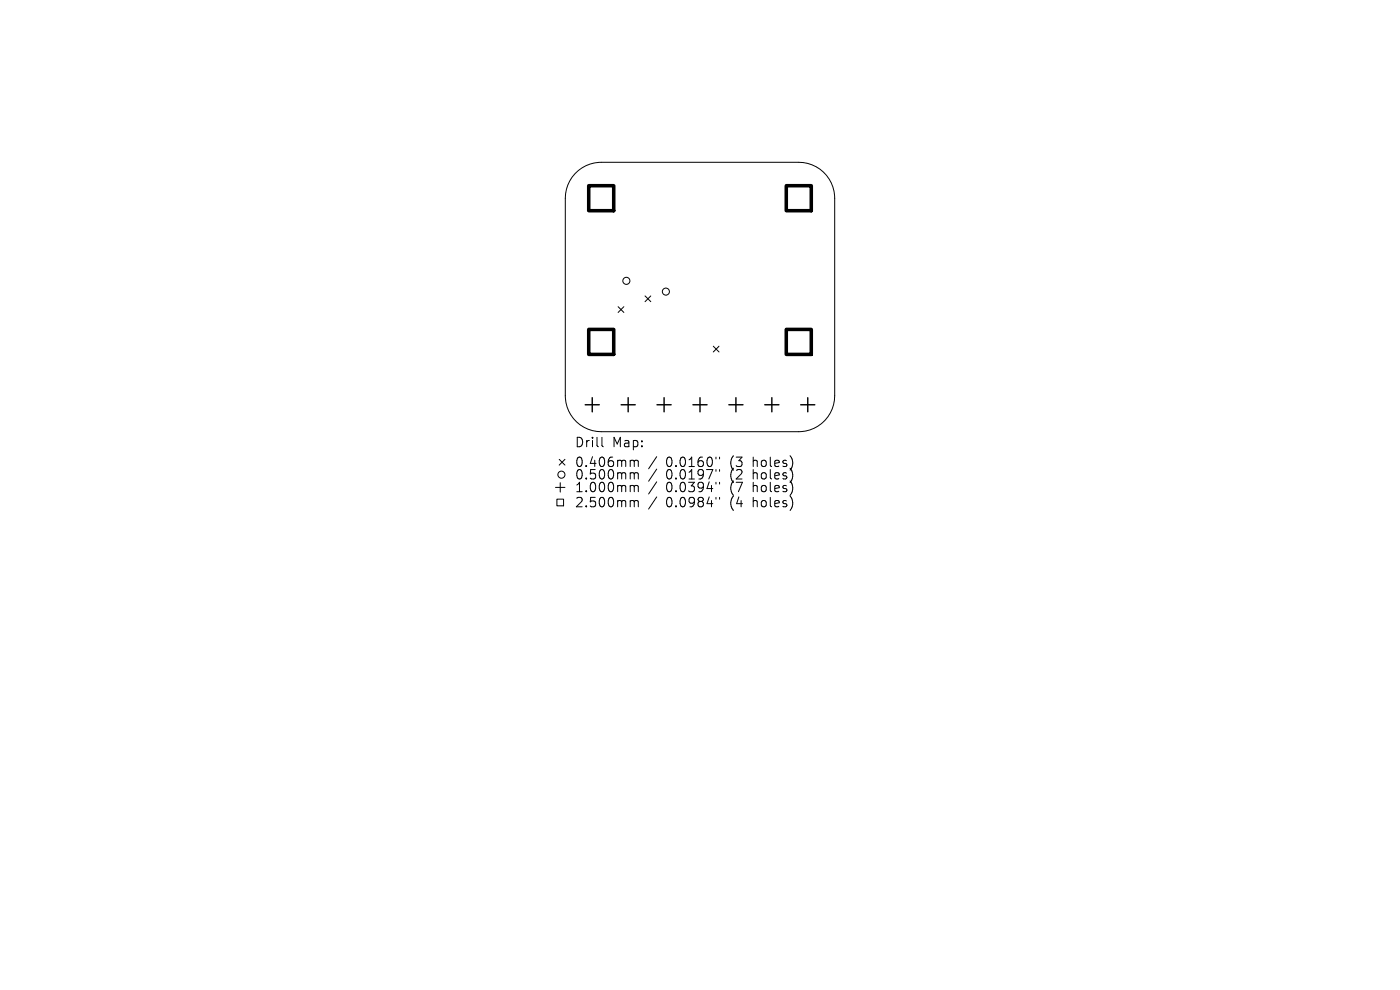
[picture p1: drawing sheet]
<svg xmlns="http://www.w3.org/2000/svg" width="297mm" height="210mm" viewBox="0 0 297 210" stroke-linecap="round" stroke-linejoin="round" font-family="sans-serif">
<defs><g id="words">
<g font-size="2.8">
<text x="121.9" y="95.2">Drill</text>
<text x="129.9" y="95.2">Map:</text>
<text x="121.9" y="99.4">0.406mm</text>
<text x="121.9" y="102">0.500mm</text>
<text x="141.3" y="99.4">0.0160&quot;</text>
<text x="141.3" y="102">0.0197&quot;</text>
<text x="155" y="99.4">(3</text>
<text x="155" y="102">(2</text>
<text x="160" y="99.4">holes)</text>
<text x="160" y="102">holes)</text>
<text x="121.9" y="104.7">1.000mm</text>
<text x="121.9" y="107.9">2.500mm</text>
<text x="141.3" y="104.7">0.0394&quot;</text>
<text x="141.3" y="107.9">0.0984&quot;</text>
<text x="155" y="104.7">(7</text>
<text x="155" y="107.9">(4</text>
<text x="160" y="104.7">holes)</text>
<text x="160" y="107.9">holes)</text>
</g>
</g></defs>
<g fill="none" stroke="#000" stroke-width=".21">
<path d="M122 36.8a7.6 7.6 0 0 1 5.5-2.4h42a7.6 7.6 0 0 1 7.6 7.6v42a7.6 7.6 0 0 1-7.6 7.6h-42a7.6 7.6 0 0 1-7.6-7.6v-42a7.6 7.6 0 0 1 2.1-5.2zM131.1 65.1l1.2 1.2M132.3 65.1l-1.2 1.2M136.8 62.8l1.3 1.2M138.1 62.8l-1.3 1.2M151.3 73.4l1.2 1.3M152.5 73.4l-1.2 1.3M118.6 97.4l1.3 1.3M119.9 97.4l-1.3 1.3M127.7 92.8v1.7l.3 .3M134 97.6l.5 .1 .1 .2M134.6 97.9l.2-.3 .5 .1 .1 1.3"/>
<path d="M134.6 97.9v1.1M139.3 96.9l-1.7 2.5M139.3 99.5l-1.7 2.6M151.9 97v.3M151.9 99.6v.4M152.6 97v.3M152.6 99.6v.4M117.9 103.4h2M118.1 105.9h1.5v1.4h-1.5zM118.9 102.4v2M134 100.3h.3l.3 .3M134 103l.5 .1 .1 .2"/>
<path d="M134 106.2h.3l.3 .3M134.6 100.6v1M134.6 103.3v1M134.6 106.5v1M134.6 100.6l.2-.3 .5 .1 .1 1.2M134.6 103.3l.2-.3 .5 .1 .1 1.2M134.6 106.5l.2-.3 .5 .1 .1 1.2M139.3 102.2l-1.7 2.6M139.3 105.4l-1.7 2.6M151.9 102.3v.4M151.9 105.5v.4M152.6 102.3v.4"/>
<path d="M152.6 105.5v.4"/>
<circle cx="132.9" cy="59.6" r=".75"/>
<circle cx="141.3" cy="61.9" r=".75"/>
<circle cx="119.1" cy="100.7" r=".75"/>
</g>
<g fill="none" stroke="#000" stroke-width=".3">
<path d="M124.1 85.9h3M125.6 84.4v3M131.8 85.9h3M133.3 84.4v3M139.4 85.9h3M140.9 84.4v3M147 85.9h3M148.5 84.4v3M154.6 85.9h3M156.1 84.4v3M162.2 85.9h3M163.7 84.4v3"/>
<path d="M169.9 85.9h3M171.4 84.4v3"/>
</g>
<path d="M124.9 39.4h5.3v5.3h-5.3zM166.8 39.4h5.3v5.3h-5.3zM124.9 69.9h5.3v5.3h-5.3zM166.8 69.9h5.3v5.3h-5.3z" fill="none" stroke="#000" stroke-width=".75"/>
<use href="#words"/>
</svg>
